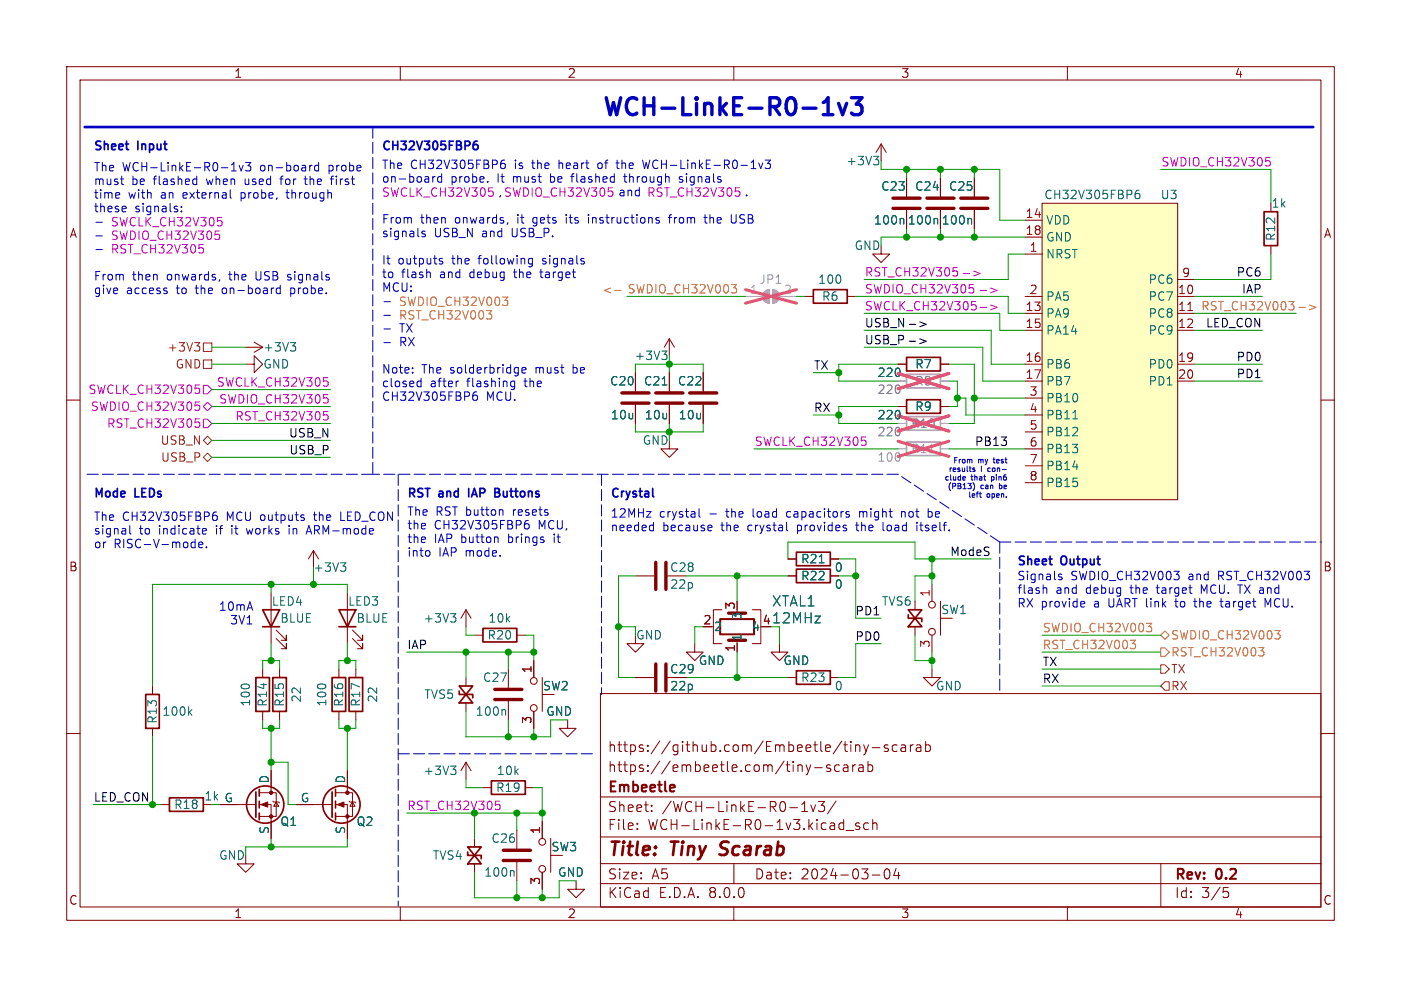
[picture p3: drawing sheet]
<svg xmlns="http://www.w3.org/2000/svg" width="210mm" height="148mm" viewBox="0 0 210 148" stroke-linecap="round" stroke-linejoin="round" font-family="sans-serif">
<defs><g id="words">
<text font-size="3.5" fill="#0000c2" x="90.2" y="17.5">WCH-LinkE-R0-1v3</text>
<g font-size="2.8" fill="#840000">
<text x="91" y="128.9">Title:</text>
<text x="100.7" y="128.9">Tiny</text>
<text x="108.8" y="128.9">Scarab</text>
</g>
<g font-size="2.1" fill="#006464">
<text x="115.6" y="91.2">XTAL1</text>
<text x="115.6" y="93.7">12MHz</text>
</g>
<g font-size="2.1" fill="#840000">
<text x="91" y="113">https://github.com/Embeetle/tiny-scarab</text>
<text x="91" y="119.2">Embeetle</text>
<text x="91" y="116">https://embeetle.com/tiny-scarab</text>
<text x="91" y="124.7">File:</text>
<text x="91" y="122">Sheet:</text>
<text x="97.1" y="124.7">WCH-LinkE-R0-1v3.kicad_sch</text>
<text x="99.2" y="122">/WCH-LinkE-R0-1v3/</text>
<text x="91" y="134.9">KiCad</text>
<text x="91" y="132.1">Size:</text>
<text x="97.7" y="132.1">A5</text>
<text x="98.7" y="134.9">E.D.A.</text>
<text x="106.3" y="134.9">8.0.0</text>
<text x="113" y="132.1">Date:</text>
<text x="120" y="132.1">2024-03-04</text>
<text x="176" y="132.3">Rev:</text>
<text x="176" y="134.9">Id:</text>
<text x="180.1" y="134.9">3/5</text>
<text x="182.4" y="132.3">0.2</text>
</g>
<g font-size="1.8" fill="#840000">
<text x="35" y="11.9">1</text>
<text x="85" y="11.9">2</text>
<text x="135" y="11.9">3</text>
<text x="185" y="11.9">4</text>
<text x="10.3" y="35.9">A</text>
<text x="198.4" y="35.9">A</text>
<text x="10.3" y="85.9">B</text>
<text x="198.3" y="85.9">B</text>
<text x="100.3" y="101.2">C29</text>
<text x="10.3" y="135.9">C</text>
<text x="35" y="137.9">1</text>
<text x="85" y="137.9">2</text>
<text x="135" y="137.9">3</text>
<text x="185" y="137.9">4</text>
<text x="198.3" y="135.9">C</text>
</g>
<g font-size="1.8" fill="#0000c2">
<text x="14" y="22.6">Sheet</text>
<text x="20.7" y="22.6">Input</text>
<text x="57.1" y="22.6">CH32V305FBP6</text>
<text x="14" y="25.8">The</text>
<text x="14" y="27.8">must</text>
<text x="14" y="29.9">time</text>
<text x="18.3" y="25.8">WCH-LinkE-R0-1v3</text>
<text x="19.3" y="29.9">with</text>
<text x="19.7" y="27.8">be</text>
<text x="23.1" y="27.8">flashed</text>
<text x="24.2" y="29.9">an</text>
<text x="27.7" y="29.9">external</text>
<text x="31.3" y="27.8">when</text>
<text x="36.6" y="29.9">probe,</text>
<text x="37.2" y="27.8">used</text>
<text x="39.1" y="25.8">on-board</text>
<text x="42.7" y="27.8">for</text>
<text x="43.7" y="29.9">through</text>
<text x="46.6" y="27.8">the</text>
<text x="49.5" y="25.8">probe</text>
<text x="50.7" y="27.8">first</text>
<text x="57.1" y="25.4">The</text>
<text x="57.1" y="27.5">on-board</text>
<text x="61.5" y="25.4">CH32V305FBP6</text>
<text x="67.6" y="27.5">probe.</text>
<text x="74.7" y="27.5">It</text>
<text x="75.4" y="29.6">SWDIO_CH32V305</text>
<text x="77.2" y="27.5">must</text>
<text x="77.3" y="25.4">is</text>
<text x="80.1" y="25.4">the</text>
<text x="82.9" y="27.5">be</text>
<text x="84.2" y="25.4">heart</text>
<text x="86.3" y="27.5">flashed</text>
<text x="90.3" y="25.4">of</text>
<text x="93.3" y="25.4">the</text>
<text x="97.5" y="25.4">WCH-LinkE-R0-1v3</text>
<text x="14" y="31.9">these</text>
<text x="20.2" y="31.9">signals:</text>
<text x="57.1" y="33.6">From</text>
<text x="57.1" y="35.7">signals</text>
<text x="63" y="33.6">then</text>
<text x="65.1" y="35.7">USB_N</text>
<text x="68.3" y="33.6">onwards,</text>
<text x="72.4" y="35.7">and</text>
<text x="77" y="35.7">USB_P.</text>
<text x="77.8" y="33.6">it</text>
<text x="80.3" y="33.6">gets</text>
<text x="85.5" y="33.6">its</text>
<text x="89" y="33.6">instructions</text>
<text x="101.4" y="33.6">from</text>
<text x="106.9" y="33.6">the</text>
<text x="111" y="33.6">USB</text>
<text x="57.1" y="39.8">It</text>
<text x="57.1" y="41.8">to</text>
<text x="59.7" y="39.8">outputs</text>
<text x="60.2" y="41.8">flash</text>
<text x="66.1" y="41.8">and</text>
<text x="67.9" y="39.8">the</text>
<text x="70.7" y="41.8">debug</text>
<text x="72" y="39.8">following</text>
<text x="77.6" y="41.8">the</text>
<text x="81.7" y="41.8">target</text>
<text x="81.8" y="39.8">signals</text>
<text x="14" y="42.2">From</text>
<text x="14" y="44.2">give</text>
<text x="19" y="44.2">access</text>
<text x="19.9" y="42.2">then</text>
<text x="25.1" y="42.2">onwards,</text>
<text x="26.6" y="44.2">to</text>
<text x="29.6" y="44.2">the</text>
<text x="33.8" y="44.2">on-board</text>
<text x="34.7" y="42.2">the</text>
<text x="38.8" y="42.2">USB</text>
<text x="43.8" y="42.2">signals</text>
<text x="44.2" y="44.2">probe.</text>
<text x="57.1" y="43.8">MCU:</text>
<text x="59.9" y="50">TX</text>
<text x="59.9" y="52">RX</text>
<text x="57.1" y="56.1">Note:</text>
<text x="57.1" y="58.2">closed</text>
<text x="63.2" y="56.1">The</text>
<text x="64.5" y="58.2">after</text>
<text x="67.6" y="56.1">solderbridge</text>
<text x="70.1" y="58.2">flashing</text>
<text x="78.9" y="58.2">the</text>
<text x="80.6" y="56.1">must</text>
<text x="86.3" y="56.1">be</text>
<text x="57.1" y="60.2">CH32V305FBP6</text>
<text x="72.9" y="60.2">MCU.</text>
<text x="14" y="74.7">Mode</text>
<text x="20.3" y="74.7">LEDs</text>
<text x="61" y="77.4">The</text>
<text x="61" y="74.7">RST</text>
<text x="65.3" y="77.4">RST button</text>
<text x="65.9" y="74.7">and</text>
<text x="70.8" y="74.7">IAP</text>
<text x="75.2" y="74.7">Buttons</text>
<text x="77.2" y="77.4">resets</text>
<text x="91.4" y="77.7">12MHz</text>
<text x="91.4" y="74.7">Crystal</text>
<text x="98.8" y="77.7">crystal</text>
<text x="106.4" y="77.7">-</text>
<text x="109.2" y="77.7">the</text>
<text x="113.3" y="77.7">load</text>
<text x="118.6" y="77.7">capacitors</text>
<text x="129.7" y="77.7">might</text>
<text x="136.2" y="77.7">not</text>
<text x="140.4" y="77.7">be</text>
<text x="14" y="78.2">The</text>
<text x="14" y="80.3">signal</text>
<text x="14" y="82.3">or</text>
<text x="17.1" y="82.3">RISC-V-mode.</text>
<text x="18.3" y="78.2">CH32V305FBP6</text>
<text x="20.9" y="80.3">to</text>
<text x="23.9" y="80.3">indicate</text>
<text x="32.7" y="80.3">if</text>
<text x="34.1" y="78.2">MCU outputs</text>
<text x="35.2" y="80.3">it</text>
<text x="37.7" y="80.3">works</text>
<text x="44.2" y="80.3">in</text>
<text x="47.1" y="80.3">ARM-mode</text>
<text x="47.6" y="78.2">the</text>
<text x="51.7" y="78.2">LED_CON</text>
<text x="61" y="79.5">the</text>
<text x="61" y="81.5">the</text>
<text x="61" y="83.6">into</text>
<text x="65.1" y="79.5">CH32V305FBP6</text>
<text x="65.1" y="81.5">IAP</text>
<text x="65.8" y="83.6">IAP</text>
<text x="69.2" y="81.5">button</text>
<text x="69.9" y="83.6">mode.</text>
<text x="76.4" y="81.5">brings</text>
<text x="80.8" y="79.5">MCU,</text>
<text x="83.5" y="81.5">it</text>
<text x="91.4" y="79.8">needed</text>
<text x="99.3" y="79.8">because</text>
<text x="108.2" y="79.8">the</text>
<text x="112.4" y="79.8">crystal</text>
<text x="120" y="79.8">provides</text>
<text x="129" y="79.8">the</text>
<text x="133.2" y="79.8">load</text>
<text x="138.5" y="79.8">itself.</text>
<text x="152.4" y="84.8">Sheet</text>
<text x="152.4" y="87.1">Signals</text>
<text x="152.4" y="89.1">flash</text>
<text x="158.3" y="89.1">and</text>
<text x="159.1" y="84.8">Output</text>
<text x="160.5" y="87.1">SWDIO_CH32V003</text>
<text x="162.9" y="89.1">debug</text>
<text x="169.8" y="89.1">the</text>
<text x="173.9" y="89.1">target</text>
<text x="178.3" y="87.1">and</text>
<text x="180.7" y="89.1">MCU.</text>
<text x="182.9" y="87.1">RST_CH32V003</text>
<text x="186.5" y="89.1">TX and</text>
<text x="32.7" y="91.7">10mA</text>
<text x="34.4" y="93.7">3V1</text>
<text x="152.4" y="91.2">RX provide</text>
<text x="164.1" y="91.2">a</text>
<text x="166.4" y="91.2">UART link</text>
<text x="176.9" y="91.2">to</text>
<text x="179.9" y="91.2">the</text>
<text x="184.1" y="91.2">target</text>
<text x="190.9" y="91.2">MCU.</text>
</g>
<g font-size="1.8" fill="#c200c2">
<text x="57.1" y="29.6">SWCLK_CH32V305</text>
<text x="78.2" y="29.5">,</text>
<text x="94.5" y="27.5">through</text>
<text x="96.9" y="29.6">RST_CH32V305</text>
<text x="99.9" y="29.5">and</text>
<text x="102.9" y="27.5">signals</text>
<text x="174" y="25.1">SWDIO_CH32V305</text>
<text x="16.5" y="34">SWCLK_CH32V305</text>
<text x="16.5" y="38.1">RST_CH32V305</text>
<text x="16.5" y="36.1">SWDIO_CH32V305</text>
<text x="129.5" y="41.6">RST_CH32V305</text>
<text x="144" y="41.7">-&gt;</text>
<text x="129.5" y="46.6">SWCLK_CH32V305 -&gt;</text>
<text x="129.5" y="44.1">SWDIO_CH32V305</text>
<text x="13.2" y="59.3">SWCLK_CH32V305</text>
<text x="32.4" y="58.1">SWCLK_CH32V305</text>
<text x="13.5" y="61.8">SWDIO_CH32V305</text>
<text x="15.9" y="64.4">RST_CH32V305</text>
<text x="32.8" y="60.6">SWDIO_CH32V305</text>
<text x="35.2" y="63.2">RST_CH32V305</text>
<text x="113" y="67">SWCLK_CH32V305</text>
</g>
<g font-size="1.8" fill="#006464">
<text x="126.8" y="25">+3V3</text>
<text x="132" y="28.8">C23</text>
<text x="137.1" y="28.8">C24</text>
<text x="142.1" y="28.8">C25</text>
<text x="130.9" y="33.9">100n</text>
<text x="136" y="33.9">100n</text>
<text x="141.1" y="33.9">100n</text>
<text x="156.4" y="30.1">CH32V305FBP6</text>
<text x="156.7" y="33.9">VDD</text>
<text x="173.9" y="30.1">U3</text>
<text x="190.5" y="31.3">1k</text>
<text x="128" y="37.7">GND</text>
<text x="156.7" y="39">NRST</text>
<text x="156.7" y="36.4">GND</text>
<text x="191.4" y="36.2" transform="rotate(-90 191.4 36.2)">R12</text>
<text x="122.5" y="42.8">100</text>
<text x="123.1" y="45.3">R6</text>
<text x="156.7" y="47.9">PA9</text>
<text x="156.7" y="45.3">PA5</text>
<text x="172.1" y="45.3">PC7</text>
<text x="172.1" y="47.9">PC8</text>
<text x="172.1" y="42.8">PC6</text>
<text x="39.4" y="52.9">+3V3</text>
<text x="156.7" y="50.4">PA14</text>
<text x="172.1" y="50.4">PC9</text>
<text x="39.4" y="55.5">GND</text>
<text x="91.3" y="58">C20</text>
<text x="95" y="54.2">+3V3</text>
<text x="96.4" y="58">C21</text>
<text x="101.5" y="58">C22</text>
<text x="131.4" y="56.7">220</text>
<text x="137.1" y="55.5">R7</text>
<text x="156.7" y="55.5">PB6</text>
<text x="156.7" y="58">PB7</text>
<text x="172.1" y="55.5">PD0</text>
<text x="172.1" y="58">PD1</text>
<text x="91.5" y="63.1">10u</text>
<text x="96.5" y="63.1">10u</text>
<text x="101.6" y="63.1">10u</text>
<text x="131.4" y="63.1">220</text>
<text x="137.1" y="61.8">R9</text>
<text x="156.7" y="60.6">PB10</text>
<text x="156.7" y="63.1">PB11</text>
<text x="156.7" y="65.6">PB12</text>
<text x="96.2" y="66.9">GND</text>
<text x="156.7" y="68.2">PB13</text>
<text x="156.7" y="70.7">PB14</text>
<text x="156.7" y="73.3">PB15</text>
<text x="46.9" y="86">+3V3</text>
<text x="100.3" y="86">C28</text>
<text x="100.4" y="88.5">22p</text>
<text x="120" y="84.7">R21</text>
<text x="120" y="87.2">R22</text>
<text x="125" y="86">0</text>
<text x="125" y="88.5">0</text>
<text x="40.6" y="91">LED4</text>
<text x="41.9" y="93.6">BLUE</text>
<text x="52.1" y="91">LED3</text>
<text x="53.3" y="93.6">BLUE</text>
<text x="63.4" y="93.6">+3V3</text>
<text x="73.1" y="93.6">10k</text>
<text x="106.9" y="94.8">2</text>
<text x="111.4" y="93.1" transform="rotate(-90 111.4 93.1)">3</text>
<text x="112.6" y="94.8">4</text>
<text x="132.1" y="91">TVS6</text>
<text x="141" y="92.3">SW1</text>
<text x="73" y="96.1">R20</text>
<text x="95.3" y="96.1">GND</text>
<text x="104.6" y="99.9">GND</text>
<text x="111.4" y="96.3" transform="rotate(-90 111.4 96.3)">1</text>
<text x="117.3" y="99.9">GND</text>
<text x="24.2" y="107.5">100k</text>
<text x="37.7" y="106.1" transform="rotate(-90 37.7 106.1)">100</text>
<text x="40.2" y="106.1" transform="rotate(-90 40.2 106.1)">R14</text>
<text x="42.8" y="106.1" transform="rotate(-90 42.8 106.1)">R15</text>
<text x="45.3" y="105.5" transform="rotate(-90 45.3 105.5)">22</text>
<text x="49.1" y="106.1" transform="rotate(-90 49.1 106.1)">100</text>
<text x="51.7" y="106.1" transform="rotate(-90 51.7 106.1)">R16</text>
<text x="54.2" y="106.1" transform="rotate(-90 54.2 106.1)">R17</text>
<text x="56.7" y="105.5" transform="rotate(-90 56.7 105.5)">22</text>
<text x="63.5" y="105">TVS5</text>
<text x="71.2" y="107.5">100n</text>
<text x="72.3" y="102.5">C27</text>
<text x="81.3" y="103.7">SW2</text>
<text x="81.8" y="107.5">GND</text>
<text x="100.4" y="103.7">22p</text>
<text x="120" y="102.5">R23</text>
<text x="125" y="103.7">0</text>
<text x="140.2" y="103.7">GND</text>
<text x="23.7" y="108.6" transform="rotate(-90 23.7 108.6)">R13</text>
<text x="40.4" y="117.6" transform="rotate(-90 40.4 117.6)">D</text>
<text x="51.8" y="117.6" transform="rotate(-90 51.8 117.6)">D</text>
<text x="63.4" y="116.4">+3V3</text>
<text x="74.3" y="119">R19</text>
<text x="74.4" y="116.4">10k</text>
<text x="26" y="121.5">R18</text>
<text x="33.6" y="120.4">G</text>
<text x="40.4" y="125.2" transform="rotate(-90 40.4 125.2)">S</text>
<text x="41.9" y="124.1">Q1</text>
<text x="45" y="120.4">G</text>
<text x="51.8" y="125.2" transform="rotate(-90 51.8 125.2)">S</text>
<text x="53.3" y="124.1">Q2</text>
<text x="32.7" y="129.1">GND</text>
<text x="64.8" y="129.1">TVS4</text>
<text x="72.5" y="131.7">100n</text>
<text x="73.6" y="126.6">C26</text>
<text x="82.6" y="127.9">SW3</text>
<text x="83.5" y="131.7">GND</text>
</g>
<g font-size="1.8" fill="#a90000">
<text x="153.6" y="32.8">14</text>
<text x="153.6" y="35.3">18</text>
<text x="154.2" y="37.8">1</text>
<text x="177.1" y="41.7">9</text>
<text x="153.6" y="46.7">13</text>
<text x="154.2" y="44.2">2</text>
<text x="176.5" y="44.2">10</text>
<text x="176.5" y="46.7">11</text>
<text x="153.6" y="49.3">15</text>
<text x="176.5" y="49.3">12</text>
<text x="153.6" y="54.4">16</text>
<text x="153.6" y="56.9">17</text>
<text x="154.2" y="59.4">3</text>
<text x="176.5" y="54.4">19</text>
<text x="176.5" y="56.9">20</text>
<text x="154.2" y="62">4</text>
<text x="154.2" y="64.5">5</text>
<text x="154.2" y="67.1">6</text>
<text x="154.2" y="69.6">7</text>
<text x="154.2" y="72.1">8</text>
<text x="139.4" y="89.6" transform="rotate(-90 139.4 89.6)">1</text>
<text x="105.3" y="93.7">2</text>
<text x="110.2" y="91.5" transform="rotate(-90 110.2 91.5)">3</text>
<text x="114.2" y="93.7">4</text>
<text x="79.8" y="101" transform="rotate(-90 79.8 101)">1</text>
<text x="110.2" y="97.9" transform="rotate(-90 110.2 97.9)">1</text>
<text x="139.4" y="97.2" transform="rotate(-90 139.4 97.2)">3</text>
<text x="79.8" y="108.7" transform="rotate(-90 79.8 108.7)">3</text>
<text x="81" y="125.2" transform="rotate(-90 81 125.2)">1</text>
<text x="81" y="132.8" transform="rotate(-90 81 132.8)">3</text>
</g>
<g font-size="1.8" fill="#0f0f0f">
<text x="185.3" y="41.6">PC6</text>
<text x="186.1" y="44.1">IAP</text>
<text x="180.7" y="49.2">LED_CON</text>
<text x="121.9" y="55.5">TX</text>
<text x="185.3" y="54.3">PD0</text>
<text x="185.3" y="56.8">PD1</text>
<text x="43.2" y="65.7">USB_N</text>
<text x="121.9" y="61.9">RX</text>
<text x="43.3" y="68.2">USB_P</text>
<text x="146" y="67">PB13</text>
<text x="142.3" y="83.5">ModeS</text>
<text x="128.1" y="92.4">PD1</text>
<text x="61" y="97.4">IAP</text>
<text x="128.1" y="96.2">PD0</text>
<text x="156.2" y="100">TX</text>
<text x="156.2" y="102.5">RX</text>
<text x="14" y="120.3">LED_CON</text>
</g>
<g font-size="1.8" fill="#dd8500">
<text x="59.7" y="46">SWDIO_CH32V003</text>
<text x="90.2" y="44.2">&lt;-</text>
<text x="94" y="44.1">SWDIO_CH32V003</text>
<text x="180" y="46.6">RST_CH32V003 -&gt;</text>
<text x="59.7" y="48">RST_CH32V003</text>
<text x="156.2" y="94.9">SWDIO_CH32V003</text>
<text x="156.2" y="97.4">RST_CH32V003</text>
<text x="175.5" y="96.1">SWDIO_CH32V003</text>
<text x="175.5" y="98.7">RST_CH32V003</text>
</g>
<g font-size="1.8" fill="#aaa">
<text x="112.3" y="44.2">1</text>
<text x="117.4" y="44.2">2</text>
</g>
<g font-size="1.8" fill="#989898">
<text x="113.7" y="42.8">JP1</text>
<text x="131.4" y="59.3">220</text>
<text x="137.1" y="58">R8</text>
<text x="131.4" y="65.6">220</text>
<text x="136.5" y="64.4">R10</text>
<text x="131.4" y="69.4">100</text>
<text x="136.5" y="68.2">R11</text>
</g>
<g font-size="1.8" fill="#725600">
<text x="25" y="52.9">+3V3</text>
<text x="26.2" y="55.5">GND</text>
<text x="24" y="66.9">USB_N</text>
<text x="24" y="69.4">USB_P</text>
<text x="175.5" y="101.2">TX</text>
<text x="175.5" y="103.7">RX</text>
</g>
<g font-size="1.8">
<text x="129.5" y="49.2">USB_N -&gt;</text>
<text x="129.5" y="51.7">USB_P -&gt;</text>
</g>
<g font-size="1.8" fill="#009600">
<text x="30.5" y="120.2">1k G</text>
<text x="61" y="121.6">RST_CH32V305</text>
</g>
<g font-size="1.1" fill="#0000c2">
<text x="142" y="70.8">results</text>
<text x="142.7" y="69.5">From</text>
<text x="146.6" y="69.5">my</text>
<text x="147" y="70.8">I</text>
<text x="148.3" y="70.8">con-</text>
<text x="149.2" y="69.5">test</text>
<text x="141.4" y="72.1">clude</text>
<text x="141.9" y="73.4">(PB13)</text>
<text x="145" y="74.7">left</text>
<text x="145.6" y="72.1">that</text>
<text x="147" y="73.4">can</text>
<text x="147.9" y="74.7">open.</text>
<text x="148.8" y="72.1">pin6</text>
<text x="150" y="73.4">be</text>
</g>
</g></defs>
<g fill="none" stroke="#840000" stroke-width=".15">
<path d="M10 10h190v128h-190zM12 12h186v124h-186zM60 10v2M110 10v2M160 10v2M132.1 21.6l-.8 1.3M132.1 21.6v2.5M132.1 21.6l.7 1.3M135.9 26.7v2.8M135.9 31.5v2.8M10 60h2M100.3 50.8l-.7 1.3"/>
<path d="M100.3 50.8v2.5M100.3 50.8l.8 1.3M198 60h2M134.6 61h1.3M141 61h1.2M40.6 88.9v7.6M41.4 95.8l1.5 1.5v-.8v.8h-.7M41.4 94.5l1.5 1.5v-.7v.7h-.7M47 82.6l-.8 1.2M47 82.6v2.5M47 82.6l.8 1.2M52.1 88.9v7.6"/>
<path d="M52.8 95.8l1.6 1.5v-.8v.8h-.8M52.8 94.5l1.6 1.5v-.7v.7h-.8M104.1 96.5v1.3h1.3l-1.3 1.3-1.2-1.3h1.2M108.2 91.4h-1.3v5.1h1.3M110.5 96.5v1.3M112.8 91.4h1.2v5.1h-1.2M118.1 83.8h1.3M124.5 83.8h1.2M10 110h2M53.3 100.3v1.3M53.3 106.7v1.3M69.8 101.6v1.3"/>
<path d="M69.8 105.4v1.3M76.2 100.3v2.8M76.2 105.2v2.8M90 104h108v32h-108zM90 119.5h108M122.1 115.1h1.1M124.5 114.8l-.4-.1-.2 .2 .1 .2 .5 .2v.3h-.6M125.8 114.8l-.4-.1-.3 .3v.4l.1 .2h.6M126.5 114.8h.5l.1 .9M127.1 115l-.5 .1a.29 .29 0 0 0-.2 .3 .29 .29 0 0 0 .2 .3l.5-.1M127.8 114.7v1M128.2 114.7l-.2 .1-.2 .2"/>
<path d="M128.3 111.8h.5l.1 .9M128.7 114.8h.6l.1 .9M129.4 115l-.5 .1a.29 .29 0 0 0-.2 .3 .29 .29 0 0 0 .2 .3l.5-.1M129.5 111.7l.3 1M129.8 112.7l-.1 .3-.2 .2M130.1 114.8l.4-.1 .3 .3v.4l-.1 .2h-.6M130.1 114.2v1.5M130.2 111.7l-.4 1M130.7 112.1h1.2M133.1 111.8l-.4-.1-.2 .2 .1 .2 .5 .2v.3h-.6M134.5 111.8l-.5-.1-.3 .3v.4l.2 .2h.6M135.1 111.8h.6v.9"/>
<path d="M135.7 112l-.5 .1a.29 .29 0 0 0-.2 .3 .29 .29 0 0 0 .2 .3l.5-.1M136.5 111.7v1M136.9 111.7l-.3 .1-.1 .2M137.4 111.8h.6v.9M138 112l-.5 .1a.29 .29 0 0 0-.2 .3 .29 .29 0 0 0 .2 .3l.5-.1M138.7 111.8l.5-.1 .3 .3v.4l-.2 .2h-.6M138.7 111.2v1.5M198 110h2M60 136v2M90 132.5h108M90 129.5h108M90 125.5h108"/>
<path d="M95.5 124.2v.2M95.5 123.5v.1M97.7 121.5v.2M97.7 120.8v.1M110 136v2M110 129.5v3M118.4 121.1h1.1M120.2 121.7h.8M120.2 120.6l.4-.4v1.5M121.5 120.7l.4 1 .3-1M122.7 120.2h.9l-.5 .6a.41 .41 0 0 1 .5 .2v.4l-.1 .2-.6 .1-.2-.2M125.3 120.1l-1.3 1.9"/>
<path d="M125.9 124.3h.6M125.9 123.5h.6M126.5 122.9v1.5M126.8 124.5h1.2M128.8 123.5l-.3-.1-.2 .2v.2l.5 .2v.3h-.5M130.2 123.5l-.4-.1-.3 .3v.4l.1 .2h.6M130.8 131.2h1.1M130.8 123.5a.37 .37 0 0 1 .7 .1v.8M130.8 122.9v1.5M132.7 130.4l.3-.1a.94 .94 0 0 1 0 1.5h-.1a.91 .91 0 0 1-.2-1.4zM134.3 130.2l-.3 1.1h.9M134.7 130.8v1"/>
<path d="M160 136v2M174 129.5v6.5M183.4 133.1h.7M183.5 133.7h.4l.3 .2v.4l-.2 .2-.5 .1"/>
</g>
<path d="M107.8 128.1l.3 .1M108.2 126.4l-.2 .4 .1 .2" fill="none" stroke="#840000" stroke-width=".4"/>
<path d="M107.9 92.8h5.1v2.3h-5.1zM100.9 117.7l.2 .1v.2l-.7 .2M101.1 118.6l-.2 .1" fill="none" stroke="#840000" stroke-width=".3"/>
<path d="M135.9 59.9h5.1v2.1h-5.1zM39.4 91.4h2.5l-1.3 2.6zM39.4 94h2.5M50.8 91.4h2.5l-1.2 2.6zM50.8 94h2.5M119.4 82.8h5.1v2h-5.1zM52.3 101.6h2.1v5.1h-2.1zM68.8 103.6v.5h2.1v.5M68.8 102.9h2.1l-2.1 2.5h2.1z" fill="none" stroke="#840000" stroke-width=".25"/>
<path d="M130.9 23.4h.8l-.4 .5M131.5 23.9l.2 .3v.3l-.2 .2M135.3 32.8l.2 .1v.7M99.2 52.6h.8l-.4 .5M99.7 53.1l.3 .3v.3l-.3 .2M51 84.4h.8l-.4 .5M51.6 84.9l.2 .2v.3l-.2 .3M122.8 84.4h.7M75.6 106.4l.2 .2v.7" fill="none" stroke="#006464" stroke-width=".15"/>
<path d="M133.9 31.2h4M133.9 29.7h4M109.2 96h2.6M109.2 91.9h2.6M74.2 104.9h4M74.2 103.4h4" fill="none" stroke="#840000" stroke-width=".51"/>
<path d="M135.9 62.5h5.1v2h-5.1z" fill="none" stroke="#a1a1a1" stroke-width=".25"/>
<path d="M134.6 63.5h1.3M141 63.5h1.2" fill="none" stroke="#a1a1a1" stroke-width=".15"/>
<path d="M134.6 62.4l7.6 2.2M142.2 62.4l-7.6 2.2" fill="none" stroke="#e75356" stroke-width=".46"/>
<path d="M156.2 30.5h20.3v44.4h-20.3z" fill="#ffffc2"/>
<g fill="none" stroke="#840000" stroke-width=".15">
<path d="M132.1 36.8v1.3h1.2l-1.2 1.3-1.3-1.3h1.3M135.9 26.7v2.8M135.9 31.5v2.8M141 26.7v2.8M141 31.5v2.8M146 26.7v2.8M146 31.5v2.8M153.7 38.1h2.5M153.7 33h2.5M153.7 35.6h2.5M156.2 30.5h20.3v44.4h-20.3zM190.5 36.8v1.3"/>
<path d="M36.8 54.6h1.3v-1.3l1.3 1.3-1.3 1.3v-1.3M36.8 52.1h2.6M38.1 51.3l1.3 .8M39.4 52.1l-1.3 .7M95.2 55.9v2.8M100.3 55.9v2.8M105.4 55.9v2.8M120.6 44.5h1.3M127 44.5h1.3M134.6 54.6h1.3M141 54.6h1.2M153.7 44.5h2.5"/>
<path d="M153.7 47h2.5M153.7 49.5h2.5M153.7 54.6h2.5M153.7 57.2h2.5M153.7 59.7h2.5M176.5 44.5h2.6M176.5 47h2.6M176.5 49.5h2.6M176.5 54.6h2.6M176.5 57.2h2.6M176.5 41.9h2.6M95.2 60.7v2.8"/>
<path d="M100.3 66v1.3h-1.2l1.2 1.3 1.3-1.3h-1.3M100.3 60.7v2.8M105.4 60.7v2.8M134.6 61h1.3M141 61h1.2M153.7 62.2h2.5M153.7 64.8h2.5M153.7 67.3h2.5M153.7 69.9h2.5M153.7 72.4h2.5M69.8 91.4v2.6M69.8 91.4l-.7 1.3"/>
<path d="M69.8 91.4l.8 1.3M71.1 95.3h1.3M77.5 95.3h1.2M80 99.1v2.5M95.2 95.3v1.2h1.3l-1.3 1.3-1.2-1.3h1.2M95.2 86.4h2.8M110.5 96.5v1.3M116.8 96.5v1.3h1.3l-1.3 1.3-1.2-1.3h1.2M118.1 86.4h1.3M118.1 83.8h1.3M124.5 86.4h1.2M124.5 83.8h1.2"/>
<path d="M137.2 90.2v1.2M137.2 94v1.3M139.7 87.6v2.6M139.7 95.3v2.5M141 90.2v5.1M22.9 102.9v1.2M22.9 109.2v1.3M38.9 118.9h2.5v3.5h-2.5M39.4 100.3v1.3M39.4 106.7v1.3M40.6 115.6v3.3M41.9 100.3v1.3"/>
<path d="M41.9 106.7v1.3M50.3 118.9h2.5v3.5h-2.5M50.8 100.3v1.3M50.8 106.7v1.3M52.1 115.6v3.3M69.8 114.3l.8 1.3M69.8 114.3v2.5M69.8 114.3l-.7 1.3M72.4 118.1h1.3M78.7 118.1h1.3M80 106.7v2.5M81.3 101.6v5.1"/>
<path d="M85.1 108v1.2h1.3l-1.3 1.3-1.3-1.3h1.3M95.2 101.6h2.8M118.1 101.6h1.3M124.5 101.6h1.2M139.7 100.3v1.3h1.3l-1.3 1.3-1.3-1.3h1.3M24.1 120.7h1.3M33 120.7h5.4M36.8 128.3v1.2h1.3l-1.3 1.3-1.2-1.3h1.2M38.9 120.7h1.7v5M40.9 120.1l.1 .2h.8l.1 .1M41.4 120.3l.4 .6h-.8zM44.4 120.7h5.4"/>
<path d="M50.3 120.7h1.8v5M52.3 120.1l.2 .2h.7l.1 .1M52.8 120.3l.4 .6h-.7zM71.1 125.7v1.3M71.1 129.5v1.3M77.5 124.5v2.8M77.5 129.3v2.8M81.3 123.2v2.5M81.3 130.8v2.6M82.5 125.7v5.1M86.4 132.1v1.3h-1.3l1.3 1.2 1.2-1.2h-1.2"/>
<circle cx="139.7" cy="90.7" r=".51"/>
<circle cx="139.7" cy="94.7" r=".51"/>
<circle cx="80" cy="106.2" r=".51"/>
<circle cx="80" cy="102.1" r=".51"/>
<circle cx="81.3" cy="130.3" r=".51"/>
<circle cx="81.3" cy="126.2" r=".51"/>
</g>
<path d="M178 46.6h.8" fill="none" stroke="#a90000" stroke-width=".15"/>
<g fill="none" stroke="#006464" stroke-width=".15">
<path d="M135.3 32.8l.2 .1v.7M140.4 32.8l.2 .1v.7M145.5 32.8l.1 .1v.7M170.8 28.5a.5 .5 0 0 0-.7 .6v.4l.2 .2 .3 .1 .2-.1 .1-.5-.1-.1-.4-.1-.3 .2M43.5 51.4h.8l-.4 .5M44.1 51.9l.2 .2v.3l-.2 .2M99.3 57.7h.7M160.8 62.8h.7M67.6 92h.7l-.4 .5M68.1 92.5l.2 .2v.3l-.2 .3M122.8 84.4h.7M28.4 106.8l.4 .5"/>
<path d="M28.8 106.4l-.5 .5M67.6 114.9h.7l-.4 .5M68.1 115.4l.2 .2v.3l-.2 .2M76.9 130.5l.2 .2v.7"/>
</g>
<g fill="none" stroke="#840000" stroke-width=".25">
<path d="M189.5 31.8h2v5h-2zM121.9 43.4h5.1v2.1h-5.1zM135.9 53.6h5.1v2h-5.1zM72.4 94.2h5.1v2.1h-5.1zM119.4 85.3h5.1v2.1h-5.1zM136.1 92.2v.5h2.1v.5M136.1 91.4h2.1l-2.1 2.6h2.1zM21.8 104.1h2.1v5.1h-2.1zM25.4 119.6h5.1v2.1h-5.1zM38.4 101.6h2v5.1h-2zM38.4 118.7v3.9M38.9 118.4v1"/>
<path d="M40.9 101.6h2v5.1h-2zM49.8 101.6h2v5.1h-2zM49.8 118.7v3.9M50.3 118.4v1M73.7 117.1h5v2h-5zM119.4 100.6h5.1v2h-5.1zM38.9 120.1v1.1M38.9 121.9v1M50.3 120.1v1.1M50.3 121.9v1M70.1 127.8v.5h2v.5M70.1 127h2l-2 2.5h2z"/>
<circle cx="39.8" cy="120.6" r="2.79"/>
<circle cx="51.2" cy="120.6" r="2.79"/>
</g>
<g fill="none" stroke="#840000" stroke-width=".51">
<path d="M138.9 31.2h4.1M138.9 29.7h4.1M144 31.2h4.1M144 29.7h4.1M93.2 58.9h4.1M98.3 58.9h4.1M103.4 58.9h4M93.2 60.5h4.1M98.3 60.5h4.1M103.4 60.5h4M98.3 84.3v4.1M98.3 99.6v4"/>
<path d="M99.8 84.3v4.1M99.8 99.6v4M75.4 129h4.1M75.4 127.5h4.1"/>
</g>
<g fill="#840000" stroke="#840000" stroke-width=".15">
<path d="M50.5 120.7l1.1-.4v.7z"/>
<path d="M39.1 120.7l1-.4v.7z"/>
<circle cx="52.1" cy="122.4" r=".25"/>
<circle cx="52.1" cy="118.9" r=".25"/>
<circle cx="40.6" cy="122.4" r=".25"/>
<circle cx="40.6" cy="118.9" r=".25"/>
</g>
<path d="M135.9 56.1h5.1v2.1h-5.1zM135.9 66.3h5.1v2h-5.1z" fill="none" stroke="#a1a1a1" stroke-width=".25"/>
<path d="M111.8 44.5h2.5M114.6 43.7l.4-.2 .3-.1v2.1a1.02 1.02 0 0 1-.9-.7 1.02 1.02 0 0 1 .2-1.1zM115.8 43.4a1.02 1.02 0 0 1 1 1.1 1.02 1.02 0 0 1-1 1zM116.8 44.5h2.6M134.6 57.2h1.3M141 57.2h1.2M134.6 67.3h1.3M134.6 63.5h1.3M141 67.3h1.2M141 63.5h1.2" fill="none" stroke="#a1a1a1" stroke-width=".15"/>
<path d="M111.8 43.4l7.6 2.1M119.4 43.4l-7.6 2.1M134.6 56l7.6 2.3M142.2 56l-7.6 2.3M134.6 66.2l7.6 2.3M134.6 62.4l7.6 2.2M142.2 66.2l-7.6 2.3M142.2 62.4l-7.6 2.2" fill="none" stroke="#e75356" stroke-width=".46"/>
<g fill="#a1a1a1" stroke="#a1a1a1" stroke-width=".15">
<path d="M114.6 43.7l.4-.2 .3-.1v2.1a1.02 1.02 0 0 1-.9-.7 1.02 1.02 0 0 1 .2-1.1z"/>
<path d="M115.8 43.4a1.02 1.02 0 0 1 1 1.1 1.02 1.02 0 0 1-1 1z"/>
</g>
<path d="M139.3 67.9h.7" fill="none" stroke="#989898" stroke-width=".15"/>
<g fill="none" stroke="#c200c2" stroke-width=".15">
<path d="M30 37.2h.3l.2 .2v.4l-.5 .1M32.4 35.1h.3l.2 .3v.4l-.5 .1M32.6 32.6h.6M32.8 33.1h.3l.2 .2-.1 .5-.4 .1M73.3 28.2h.6M73.4 28.6h.3l.2 .3v.4l-.5 .1M91.2 28.2h.6M91.3 28.6h.3l.3 .3-.1 .4-.5 .1M110.2 28.2h.7M110.4 28.6h.3l.2 .3v.4l-.5 .1M189.8 23.6h.6M189.9 24.1h.3l.2 .2v.5l-.5 .1"/>
<path d="M29.3 57.7h.6M29.4 58.2h.3l.2 .3-.1 .4-.4 .1M30.5 57.8h.6l.6 .6-.6 .7h-.6zM48.5 56.6h.6M48.5 59.2h.6M48.6 57.1h.3l.3 .3-.1 .4-.5 .1M48.6 59.7h.3l.3 .2-.1 .5h-.5M142.9 40.1h.6M143 40.6l.5 .1M143.5 41.3l-.5 .1M145.3 42.7h.6M145.4 43.2h.3l.3 .2-.1 .4-.5 .1"/>
<path d="M145.9 40.6l1 .4-1 .4M146.9 43.6h1M148.5 45.7l1 .4-1 .4M148.5 43.2l1 .4-1 .3M29.3 62.8h.6M29.3 60.3h.6M29.4 63.3h.3l.2 .2-.1 .5-.4 .1M29.4 60.8h.3l.2 .2-.1 .5h-.4M30.5 62.9h.6l.6 .6-.6 .6h-.6zM30.5 61l.6-.7 .6 .7-.6 .6zM48.5 61.7h.6M48.6 62.2h.3l.3 .2-.1 .5-.5 .1"/>
<path d="M129.2 65.5h.6M129.3 66h.3l.2 .3-.1 .4-.4 .1M74.3 120.1h.6M74.4 120.6h.3l.3 .3-.1 .4-.5 .1"/>
</g>
<path d="M29.2 51.4h.7l-.4 .5M29.7 51.9l.2 .2v.3l-.2 .2M30.5 54h1.2v1.2h-1.2zM30.5 51.4h1.2v1.3h-1.2zM31.1 67.9l.6 .7-.6 .6-.6-.6zM31.1 65.4l.6 .6-.6 .7-.6-.7zM174 99.7h.6l.7 .6-.7 .7h-.6zM174.6 102.2h.7v1.3h-.7l-.6-.6z" fill="none" stroke="#725600" stroke-width=".15"/>
<g fill="none" stroke="#dd8500" stroke-width=".15">
<path d="M73.7 46.6l-.4 .5 .3 .1 .1 .4-.2 .2h-.4M75.3 44.5h.8l-.4 .5M75.9 45l.2 .3v.3l-.2 .2M92.1 43.6h1M109.6 42.7h.8l-.4 .5M110.2 43.2l.2 .2v.3l-.2 .2M196.3 45.7l1 .4-1 .4M169.4 96h.8l-.4 .5 .4 .1v.4l-.2 .3h-.4M171.9 93.5h.7l-.4 .5M172.4 94l.2 .2v.3l-.2 .2M174 95.3l.6-.7 .7 .7-.7 .6zM174 97.2h.6l.7 .6-.7 .6h-.6z"/>
<path d="M188.7 97.1h.8l-.5 .5 .4 .1 .1 .4-.3 .3h-.3M191.1 94.6h.8l-.4 .4M191.6 95l.3 .3v.3l-.3 .2"/>
</g>
<g fill="none" stroke="#0000c2" stroke-width=".15">
<path d="M14.4 33.3h.9M14.4 35.4h.9M14.4 37.4h.9M17.8 28.9l.1 .3-.6 .1M17.9 29.7h-.1M18.1 26.8h.4M18.3 27.6l.2 .1M18.7 30.9l.2 .3-.6 .1M18.8 31.7l-.1 .1M27.2 31.6v.2M27.2 31v.1M29.1 26.8l.4 .1"/>
<path d="M29.5 27.6l-.4 .1M29.5 26.4v1.3M34.5 28.5v1l.2 .2M34.7 25.6h.7M34.7 24.7l.4-.3v1.2M35.8 24.8l.3 .8 .3-.8M36.8 24.4h.8l-.4 .4 .3 .2v.5l-.1 .1h-.4l-.2-.1M41.9 26.8h.5M42.2 26.5l-.1 1.2M42.9 28.9h.4M43 28.5l.1 1.2M45.6 26.8h.5"/>
<path d="M45.8 26.4v1.1l.3 .2M46.7 24.8h.1M47.8 24.8h-.4l-.2 .2v.4l.1 .2h.5M47.8 24.4v1.2M49.5 26.8h.5M49.7 26.6v1.1M63.7 34.7h-.3l-.2 .1 .1 .2 .4 .1v.3h-.5M64.9 26.5v.8M65.2 26.5h-.2l-.1 .2M65.9 39.1l.3 .1 .2 .2-.1 .1-.3 .1M65.9 38.8h.4M66.2 26.5h-.4l-.2 .2v.4l.1 .2h.5"/>
<path d="M66.2 26.1v1.2M73.1 27.2v.1M75.2 24.6l.3-.1 .3 .2-.2 .5h-.4M75.6 24a.45 .45 0 0 0-.5 .3M76.1 33.4l-.1 .2M79.3 39.5h.5M79.3 38.8h.5M79.8 38.7v1.1l-.1 .2M84.9 32.2v.1M84.9 32.6v.9M85.6 26.5h.4M85.8 26.1l-.1 1.2"/>
<path d="M88.2 32.2v.1M88.2 32.6v.9M89.7 24.5l-.1 .2v.3l.1 .2M92.3 24.4h.5M92.5 24v1.1l.3 .2M93 28.6h.5v.8M93.5 26.5h.5M93.5 28.8l-.4 .1a.25 .25 0 0 0-.2 .2 .25 .25 0 0 0 .2 .3l.4-.1M93.7 26.1v1l.3 .2M94.1 28.6l.2-.1 .3 .1 .1 .8M94.1 28.5v.9M95.8 28.6l-.3-.1-.3 .3v.3l.1 .2h.5"/>
<path d="M95.8 28.1v1.3M96.3 24l.3 1.3 .3-.9 .2 .9M98.5 33l.3 .1 .1 .2-.2 .2h-.3M98.5 32.6l.3 .1M100.2 32.6h.5M100.7 32.2l-.3 .2v1.1M102.3 26.5h-.3l-.2 .2 .6 .4M102.4 27.1l-.2 .2h-.4M105.5 32.6h.5M105.7 32.2v1.1l.3 .2M110.3 32.2v1l-.2 .3h-.2M111.9 29.2v.2"/>
<path d="M113.7 24.4l.3 .9 .3-.9M114.7 24h.8l-.4 .5 .3 .1v.6l-.2 .1h-.3l-.2-.1M24.9 43.6l.2 .2-.2 .2M24.9 43.2l.1 .1M32.9 41.9l-.1 .3M42 42.8v1.2M42 43.3l-.4-.1-.2 .2v.4l.1 .2h.5M43.1 41.9l.1 .1M43.3 41.1l-.2 .2 .2 .3M43.6 43.2v1.3M43.6 44h.1M43.7 43.2l-.1 .1"/>
<path d="M57.6 45.2h.9M57.6 47.3h.9M57.6 49.3h.9M57.6 51.4h.9M61.8 55.8v.1M61.8 55.2v.1M62.8 57.1l.3 .1M63.1 56.7v1.3M63.1 57.9l-.3 .1M64.3 40.8l.2 .2v.6M68.6 57.1h.1M70.9 59.1v.8l.2 .1 .4-.1 .1-.4-.1-.2h-.4l-.2 .2"/>
<path d="M76.7 57.9h.4M76.7 57.2h.4M77.1 57.1v1.2M78.2 55.5l.6-.1v-.2l-.4-.1-.2 .2 .1 .6h.5M80.9 40.8h.5M81.1 40.4v1.2M19.5 78.8v1.1l.1 .2M30.5 79.2l.4 .1v.2l-.6 .2M32 77.3h.3l.3 .2-.1 .5h-.5M32.5 76.8a.45 .45 0 0 0-.6 .3M36.9 79.2l.3 .9M43.3 79.2v.9"/>
<path d="M46 79.7h.6M51.1 76.8v1.2h.6M75.3 76.5l.1 .8M78.7 78.6l.4-.1 .2 .3-.1 .5h-.5M79 78l-.3 .3M97.8 78.7l.2 .1M98 78.3v1.3M98 79.5l-.2 .1M104.8 76.3v1.1l.2 .2M106.5 78.7l.2 .4-.6 .1M106.7 79.5l-.2 .1M118 79.5l.1 .1"/>
<path d="M118.1 76.7l-.2 .2v.4l.2 .3M127.2 77.1l.1 .2-.1 .3M127.2 76.7l.1 .1M128.2 78.7h.5M128.4 78.3l.1 1.2M128.9 76.7v.9M129.2 76.7l-.3 .1M132.4 78.3v1.1l.1 .2M135.1 76.8l.4-.1 .2 .2M135.1 76.7v.9M137.4 78.3v.1M137.4 78.7v.9"/>
<path d="M137.9 78.7h.4M139.1 76.8l.4-.1 .2 .2v.4l-.1 .2h-.5M144.4 72h.3M144.4 71.5h.2l.1 .2h-.4M145.6 68.9l.1 .1v.4M145.9 72.4a.94 .94 0 0 1 0 1.2M146.1 70.2h-.2l-.1 .1v.1l.3 .1v.2h-.3M146.8 74h.3M146.9 73.8v.7l.2 .1M150.2 70.4h.6M28.9 81.3l.3 .1M29.2 80.9v1.2"/>
<path d="M29.2 82.1h-.3M29.8 81.7l.6-.1-.1-.2-.3-.1-.2 .2 .1 .6h.4M30.9 80l-.4 .1M30.9 82v.1M45.9 80.1l.4-1.3 .4 1.3M64.3 82.6l.1 .2v.4l-.1 .1M74.6 80.6l.1 .8M156.6 88.1l.3 .1v.1v.7M158.7 86.5l.5 .1v.2l-.2 .1h-.3M158.7 86.2h.5M162.2 90.2h.3l.1 .3-.6 .1M162.5 91h-.3"/>
<path d="M176 85.7h.8l-.5 .5M176.1 90.2h.5M176.3 89.8v1.2M176.7 86.3v.5M178.9 90.2h.5M179.1 89.8v1l.3 .2M180.5 88.6l-.4-.9v1.3M182.9 90.2h.4M183 89.8v1l.3 .2M185.9 87.7v1.3M190.5 89.8l-.4 .9-.5-.9v1.2"/>
</g>
<path d="M71.5 21.2a.5 .5 0 0 0-.6 .5v.5l.1 .2h.4l.2-.1v-.4l-.1-.2h-.3l-.3 .2M70.3 73.2v1.3M74.2 73.2h.4l.2 .2M74.2 73.8h.4M74.6 73.8l.2 .1M74.8 74.5h-.6M74.8 73.7l-.2 .1M97.9 74.5h.1" fill="none" stroke="#0000c2" stroke-width=".25"/>
<path d="M137.9 48.3l.9 .3-.9 .4M137.9 50.8l.9 .4-.9 .3" fill="none" stroke="#000" stroke-width=".15"/>
<path d="M123.4 17.2h1.5M123.4 15.4l.2-.1 .5-.6v2.5M125.7 15.5l.6 1.7 .6-1.7M127.6 14.7h1.6l-.8 .9a.69 .69 0 0 1 .8 .5v.6l-.2 .4-.3 .1h-.7l-.4-.2" fill="none" stroke="#0000c2" stroke-width=".51"/>
<path d="M12.7 19.1h184.1" fill="none" stroke="#0000c2" stroke-width=".4"/>
<path d="M55.9 19.1v52M55.9 71.1h-43.2M59.7 71.1v64.8M90.2 71.1v33M134.6 71.1h-78.7M149.9 81.3h48.2M149.9 81.3l-15.3-10.2M149.9 81.3v22.8M59.7 113h29.2" fill="none" stroke="#0000c2" stroke-width=".15" stroke-dasharray="1.7 .6"/>
<g fill="none" stroke="#009600" stroke-width=".15">
<path d="M132.1 24.1v1.3h17.8v7.6h3.8M135.9 25.4v1.3M135.9 34.3v1.3M141 25.4v1.3M141 34.3v1.3M146 25.4v1.3M146 34.3v1.3M153.7 38.1h-2.6v3.8h-21.6M153.7 35.6h-21.6v1.2M174 25.4h16.5v5.1M190.5 38.1v3.8h-11.4M31.7 54.6h5.1"/>
<path d="M31.7 52.1h5.1M31.7 58.4h17.8M94 44.5h17.8M95.2 55.9v-1.3h10.2v1.3M100.3 53.3v2.6M119.4 44.5h1.2M121.9 55.9h3.8M128.3 44.5h22.8v2.5h2.6M129.5 47h20.4v2.5h3.8M129.5 52.1h17.8v5.1h6.4M129.5 49.5h19.1v5.1h5.1M134.6 54.6h-8.9v2.6h8.9"/>
<path d="M142.2 57.2h1.3v3.8h-1.3M142.2 54.6h3.8v8.9h-3.8M143.5 59.7h1.3v2.5h8.9M146 59.7h7.7M179.1 47h15.2M179.1 44.5h10.1M179.1 57.2h10.1M179.1 54.6h10.1M179.1 49.5h10.1M31.7 63.5h17.8M31.7 61h17.8M31.7 66h17.8"/>
<path d="M31.7 68.6h17.8M95.2 63.5v1.3h10.2v-1.3M100.3 63.5v2.5M113 67.3h21.6M121.9 62.2h3.8M134.6 61h-8.9v2.5h8.9M142.2 67.3h11.5M40.6 87.6v1.3M40.6 96.5v2.6M47 85.1v2.5M52.1 88.9v-1.3h-29.2v15.3M52.1 96.5v2.6"/>
<path d="M61 97.8h19M69.8 94v1.3h1.3M69.8 97.8v3.8M76.2 97.8v2.5M78.7 95.3h1.3v3.8M92.7 94h2.5v1.3M95.2 86.4h-2.5v15.2h2.5M102.9 86.4h15.2M105.4 94h-1.3v2.5M110.5 86.4v3.8M110.5 97.8v3.8M116.8 94v2.5"/>
<path d="M118.1 83.8v-2.5h19.1v2.5h11.4M125.7 86.4h2.6M125.7 83.8h2.6v8.9h3.8M132.1 96.5h-3.8v5.1h-2.6M137.2 95.3v3.8h2.5M139.7 83.8v3.8M139.7 97.8v2.5M139.7 86.4h-2.5v3.8M156.2 97.8h17.8M156.2 95.3h17.8M22.9 110.5v10.2M39.4 100.3v-1.2h2.5v1.2"/>
<path d="M39.4 108v1.2h2.5v-1.2M40.6 109.2v6.4M40.6 114.3h2.6v6.4h1.2M50.8 100.3v-1.2h2.5v1.2M50.8 108v1.2h2.5v-1.2M52.1 109.2v6.4M69.8 116.8v1.3h2.6M69.8 106.7v3.8h12.7v-2.5M76.2 108v2.5M80 118.1h1.3v5.1M80 109.2v1.3M102.9 101.6h15.2"/>
<path d="M156.2 100.3h17.8M156.2 102.9h17.8M14 120.7h10.1M40.6 125.7v1.3M52.1 125.7v1.3h-15.3v1.3M61 121.9h20.3M71.1 130.8v3.8h12.7v-2.5M71.1 121.9v3.8M77.5 121.9v2.6M77.5 132.1v2.5M81.3 133.4v1.2"/>
</g>
<g fill="#009600" stroke="#009600" stroke-width=".15">
<circle cx="128.3" cy="86.4" r=".46"/>
<circle cx="110.5" cy="86.4" r=".46"/>
<circle cx="110.5" cy="101.6" r=".46"/>
<circle cx="146" cy="25.4" r=".46"/>
<circle cx="141" cy="25.4" r=".46"/>
<circle cx="135.9" cy="35.6" r=".46"/>
<circle cx="146" cy="35.6" r=".46"/>
<circle cx="135.9" cy="25.4" r=".46"/>
<circle cx="100.3" cy="54.6" r=".46"/>
<circle cx="100.3" cy="64.8" r=".46"/>
<circle cx="146" cy="59.7" r=".46"/>
<circle cx="143.5" cy="59.7" r=".46"/>
<circle cx="125.7" cy="62.2" r=".46"/>
<circle cx="139.7" cy="86.4" r=".46"/>
<circle cx="139.7" cy="99.1" r=".46"/>
<circle cx="139.7" cy="83.8" r=".46"/>
<circle cx="125.7" cy="55.9" r=".46"/>
<circle cx="141" cy="35.6" r=".46"/>
<circle cx="77.5" cy="121.9" r=".46"/>
<circle cx="77.5" cy="134.6" r=".46"/>
<circle cx="81.3" cy="134.6" r=".46"/>
<circle cx="81.3" cy="121.9" r=".46"/>
<circle cx="92.7" cy="94" r=".46"/>
<circle cx="47" cy="87.6" r=".46"/>
<circle cx="80" cy="97.8" r=".46"/>
<circle cx="76.2" cy="97.8" r=".46"/>
<circle cx="40.6" cy="99.1" r=".46"/>
<circle cx="52.1" cy="109.2" r=".46"/>
<circle cx="40.6" cy="109.2" r=".46"/>
<circle cx="40.6" cy="114.3" r=".46"/>
<circle cx="40.6" cy="127" r=".46"/>
<circle cx="52.1" cy="99.1" r=".46"/>
<circle cx="22.9" cy="120.7" r=".46"/>
<circle cx="40.6" cy="87.6" r=".46"/>
<circle cx="80" cy="110.5" r=".46"/>
<circle cx="69.8" cy="97.8" r=".46"/>
<circle cx="76.2" cy="110.5" r=".46"/>
</g>
<use href="#words"/>
</svg>
